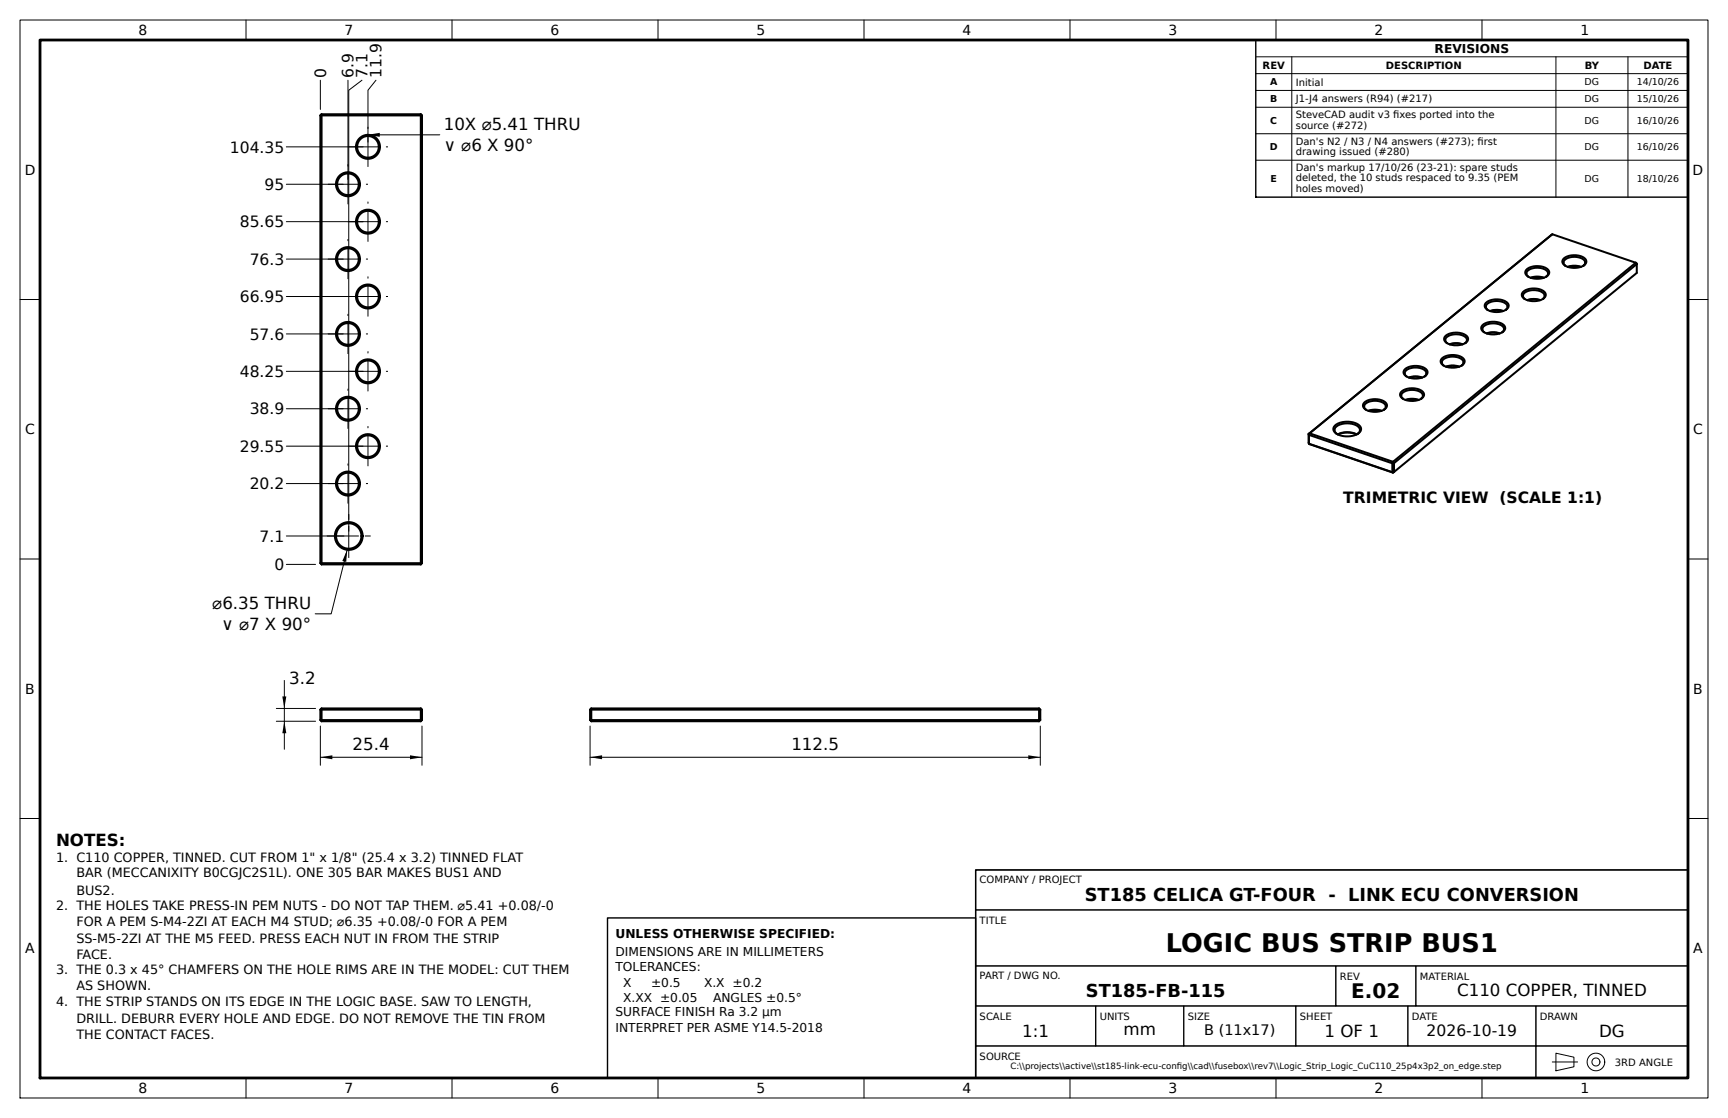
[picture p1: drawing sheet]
<svg xmlns="http://www.w3.org/2000/svg" width="432mm" height="279mm" viewBox="0 0 432 279" stroke-linecap="round" stroke-linejoin="round" font-family="sans-serif">
<defs><g id="words">
<text font-size="6.4" x="291.3" y="237.9">LOGIC BUS STRIP BUS1</text>
<text font-size="5" x="337.7" y="249.4">E.02</text>
<g font-size="4.4">
<text x="271.1" y="225.2">ST185 CELICA GT-FOUR - LINK ECU CONVERSION</text>
<text x="271.4" y="249.2">ST185-FB-115</text>
</g>
<g font-size="4.2">
<text x="110.9" y="32.6">10X ⌀5.41 THRU</text>
<text x="110.9" y="37.8">∨ ⌀6 X 90°</text>
<text x="53.1" y="152.3">⌀6.35 THRU</text>
<text x="55.4" y="157.5">∨ ⌀7 X 90°</text>
<text x="72.2" y="171">3.2</text>
<text x="88.1" y="187.4">25.4</text>
<text x="197.7" y="187.4">112.5</text>
<text x="14" y="211.5">NOTES:</text>
<text x="364.1" y="248.9">C110 COPPER, TINNED</text>
<text x="255.5" y="259.1">1:1</text>
<text x="280.7" y="258.8">mm</text>
<text x="331" y="259.1">1 OF 1</text>
<text x="399.6" y="259.1">DG</text>
</g>
<g font-size="3.9">
<text x="81.5" y="19.5" transform="rotate(-90 81.5 19.5)">0</text>
<text x="88.4" y="19.5" transform="rotate(-90 88.4 19.5)">6.9</text>
<text x="91.9" y="19.5" transform="rotate(-90 91.9 19.5)">7.1</text>
<text x="95.4" y="19.5" transform="rotate(-90 95.4 19.5)">11.9</text>
<text x="57.4" y="38.1">104.35</text>
<text x="66.1" y="47.5">95</text>
<text x="59.9" y="56.8">85.65</text>
<text x="62.4" y="66.2">76.3</text>
<text x="59.9" y="75.5">66.95</text>
<text x="62.4" y="84.9">57.6</text>
<text x="59.9" y="94.2">48.25</text>
<text x="62.4" y="103.6">38.9</text>
<text x="59.9" y="112.9">29.55</text>
<text x="62.4" y="122.3">20.2</text>
<text x="335.7" y="125.8">TRIMETRIC VIEW (SCALE 1:1)</text>
<text x="64.9" y="135.4">7.1</text>
<text x="68.6" y="142.5">0</text>
<text x="356.5" y="259">2026-10-19</text>
</g>
<text font-size="3.6" x="300.9" y="258.7">B (11x17)</text>
<g font-size="3.5">
<text x="34.6" y="8.8">8</text>
<text x="86.1" y="8.8">7</text>
<text x="137.6" y="8.8">6</text>
<text x="189.1" y="8.7">5</text>
<text x="240.5" y="8.8">4</text>
<text x="292" y="8.8">3</text>
<text x="343.5" y="8.8">2</text>
<text x="395" y="8.8">1</text>
<text x="6.2" y="43.7">D</text>
<text x="423" y="43.7">D</text>
<text x="6.3" y="108.5">C</text>
<text x="423.1" y="108.5">C</text>
<text x="6.3" y="173.4">B</text>
<text x="423.1" y="173.4">B</text>
<text x="6.3" y="238.2">A</text>
<text x="423.1" y="238.2">A</text>
<text x="34.6" y="273.2">8</text>
<text x="86.1" y="273.2">7</text>
<text x="137.6" y="273.2">6</text>
<text x="189.1" y="273.1">5</text>
<text x="240.5" y="273.2">4</text>
<text x="292" y="273.2">3</text>
<text x="343.5" y="273.2">2</text>
<text x="395" y="273.2">1</text>
</g>
<g font-size="3.2">
<text x="14" y="215.4">1. C110 COPPER, TINNED. CUT FROM 1&quot; x 1/8&quot; (25.4 x 3.2) TINNED FLAT</text>
<text x="19.1" y="219.3">BAR (MECCANIXITY B0CGJC2S1L). ONE 305 BAR MAKES BUS1 AND</text>
<text x="14" y="227.5">2. THE HOLES TAKE PRESS-IN PEM NUTS - DO NOT TAP THEM. ⌀5.41 +0.08/-0</text>
<text x="19.1" y="223.5">BUS2.</text>
<text x="19.1" y="231.4">FOR A PEM S-M4-2ZI AT EACH M4 STUD; ⌀6.35 +0.08/-0 FOR A PEM</text>
<text x="19.1" y="235.6">SS-M5-2ZI AT THE M5 FEED. PRESS EACH NUT IN FROM THE STRIP</text>
<text x="19.1" y="239.6">FACE.</text>
<text x="14" y="243.3">3. THE 0.3 x 45° CHAMFERS ON THE HOLE RIMS ARE IN THE MODEL: CUT THEM</text>
<text x="14" y="251.5">4. THE STRIP STANDS ON ITS EDGE IN THE LOGIC BASE. SAW TO LENGTH,</text>
<text x="19.1" y="247.3">AS SHOWN.</text>
<text x="19.1" y="255.7">DRILL. DEBURR EVERY HOLE AND EDGE. DO NOT REMOVE THE TIN FROM</text>
<text x="19.1" y="259.7">THE CONTACT FACES.</text>
</g>
<g font-size="3.1">
<text x="358.5" y="13.2">REVISIONS</text>
<text x="153.8" y="234.4">UNLESS OTHERWISE SPECIFIED:</text>
<text x="153.8" y="238.9">DIMENSIONS ARE IN MILLIMETERS</text>
<text x="153.8" y="242.7">TOLERANCES:</text>
<text x="155.7" y="246.6">X</text>
<text x="155.7" y="250.4">X.XX ±0.05</text>
<text x="162.7" y="246.6">±0.5</text>
<text x="175.9" y="246.6">X.X ±0.2</text>
<text x="178.2" y="250.4">ANGLES ±0.5°</text>
<text x="153.8" y="253.9">SURFACE FINISH Ra 3.2 µm</text>
<text x="153.8" y="258">INTERPRET PER ASME Y14.5-2018</text>
</g>
<g font-size="2.5">
<text x="315.5" y="17.2">REV</text>
<text x="346.3" y="17.2">DESCRIPTION</text>
<text x="396" y="17.2">BY</text>
<text x="410.7" y="17.2">DATE</text>
<text x="323.8" y="21.4">Initial</text>
<text x="323.8" y="25.4">J1-J4 answers (R94) (#217)</text>
<text x="323.8" y="29.5">SteveCAD audit v3 fxes ported into the</text>
<text x="348.1" y="29.5">i</text>
<text x="323.8" y="32.2">source (#272)</text>
<text x="323.8" y="36.2">Dan's N2 / N3 / N4 answers (#273); frst</text>
<text x="323.8" y="38.7">drawing issued (#280)</text>
<text x="369.2" y="36.2">i</text>
<text x="323.8" y="42.7">Dan's markup 17/10/26 (23-21): spare studs</text>
<text x="323.8" y="45.3">deleted, the 10 studs respaced to 9.35 (PEM</text>
<text x="323.8" y="48">holes moved)</text>
<text x="244.8" y="220.6">COMPANY / PROJECT</text>
<text x="244.8" y="230.9">TITLE</text>
<text x="244.8" y="244.8">PART / DWG NO.</text>
<text x="334.8" y="244.9">REV</text>
<text x="354.8" y="244.9">MATERIAL</text>
<text x="244.8" y="254.9">SCALE</text>
<text x="274.8" y="254.9">UNITS</text>
<text x="296.8" y="254.9">SIZE</text>
<text x="324.8" y="254.9">SHEET</text>
<text x="352.8" y="254.9">DATE</text>
<text x="384.8" y="254.9">DRAWN</text>
<text x="244.8" y="264.9">SOURCE</text>
<text x="403.5" y="266.3">3RD ANGLE</text>
</g>
<g font-size="2.4">
<text x="317.4" y="21.4">A</text>
<text x="396" y="21.4">DG</text>
<text x="409" y="21.3">14/10/26</text>
<text x="317.4" y="25.6">B</text>
<text x="396" y="25.6">DG</text>
<text x="409" y="25.5">15/10/26</text>
<text x="317.4" y="31">C</text>
<text x="396" y="31">DG</text>
<text x="409" y="30.9">16/10/26</text>
<text x="317.3" y="37.6">D</text>
<text x="396" y="37.6">DG</text>
<text x="409" y="37.5">16/10/26</text>
<text x="317.5" y="45.5">E</text>
<text x="396" y="45.5">DG</text>
<text x="409" y="45.4">18/10/26</text>
</g>
<g font-size="2.2">
<text x="252.5" y="267.2">C:\\projects\\active\\st185-link-ecu-confg\\cad\\fusebox\\rev7\\Logic_Strip_Logic_CuC110_25p4x3p2_on_edge.step</text>
<text x="294.1" y="267.2">i</text>
</g>
</g></defs>
<g fill="none" stroke="#000" stroke-width=".5">
<path d="M80.1 28.9v111.9M80.1 28.9h25.4M80.3 28.6v112.5M80.3 28.6l-.2 .3M80.3 28.6h24.8M105.1 28.6v112.5M105.1 28.6l.4 .3M105.5 28.9v111.9M387.9 58.5l-60.9 50M387.9 58.5l-60.7 49.8M387.9 58.5l20.9 7.2M371.3 75.7a4.3 4.3 0 0 1 5.6 .3 1.75 1.75 0 0 1-1.9 1.9l-1.3 .1a2.52 2.52 0 0 1-2.7-1.6z"/>
<path d="M371.8 77.5a1.11 1.11 0 0 1-.4-1.3 1.11 1.11 0 0 1 1.1-.7 3.4 3.4 0 0 1 4.1 .9l.1 .5-.5 .6M372.3 77.7a4.7 4.7 0 0 1 3.3 0M372.4 77.8a5.4 5.4 0 0 1 3.2 0M380.5 73a4.3 4.3 0 0 1 5.7 .3 1.75 1.75 0 0 1-1.9 1.9l-1.4 .1a2.52 2.52 0 0 1-2.6-1.6zM381 74.7a1.11 1.11 0 0 1-.3-1.2 1.11 1.11 0 0 1 1.1-.8 3.4 3.4 0 0 1 4.1 1v.4l-.4 .6M381.4 67.4a4.3 4.3 0 0 1 5.6 .3 1.75 1.75 0 0 1-1.9 1.9l-1.3 .1a2.52 2.52 0 0 1-2.7-1.6zM381.6 75a4.7 4.7 0 0 1 3.3 0M381.7 75a5.4 5.4 0 0 1 3.1 0M381.9 69.2a1.11 1.11 0 0 1-.4-1.3 1.11 1.11 0 0 1 1.1-.7 3.4 3.4 0 0 1 4.2 .9v.4l-.4 .7M382.5 69.4a4.7 4.7 0 0 1 3.3 0M382.6 69.4a5.4 5.4 0 0 1 3.1 0M390.7 64.7a4.3 4.3 0 0 1 5.6 .3 1.75 1.75 0 0 1-1.9 1.9h-1.3a2.52 2.52 0 0 1-2.7-1.6z"/>
<path d="M391.2 66.4a1.11 1.11 0 0 1-.4-1.2 1.11 1.11 0 0 1 1.1-.8 3.4 3.4 0 0 1 4.2 .9v.5l-.5 .6M391.8 66.7a4.7 4.7 0 0 1 3.3 0M391.8 66.7a5.4 5.4 0 0 1 3.2 0M408.8 65.7l.2 .3M408.8 65.7l-60.7 49.7M409 66l-60.7 49.7M409 66v2.2l-60.7 49.8M350.1 98a4.3 4.3 0 0 1 5.7 .2 1.75 1.75 0 0 1-2 1.9l-1.3 .1a2.52 2.52 0 0 1-2.7-1.6zM350.6 99.7a1.11 1.11 0 0 1-.4-1.3 1.11 1.11 0 0 1 1.2-.7 3.4 3.4 0 0 1 4.1 .9v.5l-.4 .6M351 92.4a4.3 4.3 0 0 1 5.6 .2 1.75 1.75 0 0 1-1.9 1.9l-1.3 .1a2.52 2.52 0 0 1-2.7-1.6zM351.2 99.9a4.7 4.7 0 0 1 3.3 0M351.3 100a5.4 5.4 0 0 1 3.1 0"/>
<path d="M351.5 94.1a1.11 1.11 0 0 1-.4-1.3 1.11 1.11 0 0 1 1.1-.7 3.4 3.4 0 0 1 4.2 .9v.5l-.5 .6M352.1 94.4a4.7 4.7 0 0 1 3.3 0M352.2 94.4a5.4 5.4 0 0 1 3.1 0M360.3 89.7a4.3 4.3 0 0 1 5.6 .2 1.75 1.75 0 0 1-1.9 1.9l-1.3 .1a2.52 2.52 0 0 1-2.7-1.6zM360.8 91.4a1.11 1.11 0 0 1-.4-1.3 1.11 1.11 0 0 1 1.1-.7 3.4 3.4 0 0 1 4.1 .9l.1 .5-.5 .6M361.1 84.1a4.3 4.3 0 0 1 5.7 .2 1.75 1.75 0 0 1-1.9 1.9l-1.4 .1a2.52 2.52 0 0 1-2.6-1.6zM361.3 91.6a4.7 4.7 0 0 1 3.3 0M361.4 91.7a5.4 5.4 0 0 1 3.2 0M361.6 85.8a1.11 1.11 0 0 1-.3-1.3 1.11 1.11 0 0 1 1.1-.7 3.4 3.4 0 0 1 4.1 .9v.5l-.4 .6M362.2 86a4.7 4.7 0 0 1 3.3 0M362.3 86.1a5.4 5.4 0 0 1 3.1 0M370.4 81.3a4.3 4.3 0 0 1 5.6 .3 1.75 1.75 0 0 1-1.9 1.9l-1.3 .1a2.52 2.52 0 0 1-2.7-1.6z"/>
<path d="M370.9 83.1a1.11 1.11 0 0 1-.4-1.3 1.11 1.11 0 0 1 1.1-.7 3.4 3.4 0 0 1 4.2 .9v.4l-.4 .7M371.5 83.3a4.7 4.7 0 0 1 3.3 0M371.6 83.3a5.4 5.4 0 0 1 3.1 0M327 108.5l.1 .2M327 108.5l.1 2.4M327.1 110.9l21 7.2M327.1 108.7l20.8 7.1M327.1 110.9l20.8 7.1M327.1 108.7v2.2M327.2 108.3l-.1 .4M327.2 108.3l-.2 .2M327.2 108.3l20.9 7.1"/>
<path d="M333.5 106.5a5.1 5.1 0 0 1 6.4 0 1.42 1.42 0 0 1-1.1 2.2 5.3 5.3 0 0 1-5.4-.8l-.2-.7zM339 108.6a5.2 5.2 0 0 0-4.7 0 5.9 5.9 0 0 1 4.7 0M339.3 108.4a1.18 1.18 0 0 0 .5-1.2 1.18 1.18 0 0 0-.9-.9 4.5 4.5 0 0 0-5.3 .7l-.1 .7 .6 .7M339.3 108.4h-.1M340.8 100.7a4.3 4.3 0 0 1 5.7 .2 1.75 1.75 0 0 1-1.9 1.9l-1.4 .1a2.52 2.52 0 0 1-2.6-1.6zM341.4 102.4a1.11 1.11 0 0 1-.4-1.3 1.11 1.11 0 0 1 1.1-.7 3.4 3.4 0 0 1 4.1 .9l.1 .5-.5 .6M341.9 102.7a4.7 4.7 0 0 1 3.3 0M342 102.7a5.4 5.4 0 0 1 3.1 0M347.9 118l.2 .1M347.9 115.8v2.2M348.1 115.4l.2 .3M348.1 115.4l-.2 .4"/>
<path d="M348.3 115.7l-.4 .1M348.3 118l-.2 .1M348.3 118h-.4M348.3 115.7v2.3M80.1 140.8h25.4M80.1 140.8l.2 .3M80.3 141.1h24.8M105.5 140.8l-.4 .3M80.1 177.3h25.4M80.1 179.9l.2 .4M80.1 179.9h25.4M80.1 177.3v2.6"/>
<path d="M80.3 177.1v3.2M80.3 177.1l-.2 .2M80.3 177.1h24.8M105.1 177.1l.4 .2M105.1 177.1v3.2M105.5 179.9l-.4 .4M105.5 177.3v2.6M147.5 177.3h112.5M147.5 179.9h112.5M147.5 179.9l.3 .4M147.5 177.3v2.6M147.8 177.1h111.8"/>
<path d="M147.8 177.1v3.2M147.8 177.1l-.3 .2M259.6 177.1v3.2M259.6 177.1l.4 .2M260 179.9l-.4 .4M260 177.3v2.6M80.3 180.3h24.8M147.8 180.3h111.8"/>
<circle cx="92" cy="36.7" r="2.7"/>
<circle cx="92" cy="36.7" r="3"/>
<circle cx="86.9" cy="46" r="3"/>
<circle cx="86.9" cy="46.1" r="2.71"/>
<circle cx="92" cy="55.4" r="2.7"/>
<circle cx="92" cy="55.4" r="3"/>
<circle cx="86.9" cy="64.7" r="3"/>
<circle cx="86.9" cy="64.8" r="2.71"/>
<circle cx="92" cy="74.1" r="2.7"/>
<circle cx="92" cy="74.1" r="3"/>
<circle cx="86.9" cy="83.4" r="3"/>
<circle cx="86.9" cy="83.5" r="2.71"/>
<circle cx="92" cy="92.8" r="2.7"/>
<circle cx="92" cy="92.8" r="3"/>
<circle cx="86.9" cy="102.2" r="2.71"/>
<circle cx="87" cy="102.1" r="3"/>
<circle cx="91.9" cy="111.5" r="2.71"/>
<circle cx="92" cy="111.5" r="3"/>
<circle cx="86.9" cy="120.9" r="2.71"/>
<circle cx="87" cy="120.8" r="3"/>
<circle cx="87.2" cy="134" r="3.2"/>
<circle cx="87.2" cy="134" r="3.5"/>
</g>
<g fill="none" stroke="#000" stroke-width=".25">
<path d="M5 5h421.8v269.4h-421.8zM61.5 5v5M112.9 5v5M164.4 5v5M215.9 5v5M267.4 5v5M313.8 14.2h108M313.8 18.4h108M318.9 5v5M322.8 14.2v35.1M370.3 5v5M388.8 14.2v35.1"/>
<path d="M406.8 14.2v35.1M71.5 36.7h19.2M80.1 20.1v7.3M87 20.1v24.7M90.5 20.1l-3.4 2.5v110.2M91.9 33.7h18M94 20.1l-2.1 2.5v12.9M313.8 22.6h108M313.8 26.8h108M313.8 33.4h108M71.5 55.4h19.2M71.5 46.1h14.2"/>
<path d="M313.8 40h108M5 74.8h5M71.5 74.1h19.2M71.5 64.8h14.2M421.8 74.8h5M71.5 92.8h19.2M71.5 83.5h14.2M71.5 111.5h19.2M71.5 102.1h14.2M5 139.7h5M71.5 133.9h14.5M71.5 120.8h14.2"/>
<path d="M86.8 137.4l-4 16h-4M421.8 139.7h5M71.5 141.1h7.3M69.1 177.1h9.7M71.1 170v17.3M69.1 180.3h9.7M80.1 181.5v9.7M80.1 189.3h25.4M105.5 181.5v9.7M147.5 189.3h112.5M147.5 181.5v9.7M260 181.5v9.7"/>
<path d="M5 204.5h5M243.8 217.4h178v10h-178zM421.8 204.5h5M243.8 227.4h178v14h-178zM243.8 241.4h90v10h-90zM243.8 251.4h30v10h-30zM273.8 251.4h22v10h-22zM295.8 251.4h28v10h-28zM323.8 251.4h28v10h-28zM333.8 241.4h20v10h-20zM351.8 251.4h32v10h-32zM353.8 241.4h68v10h-68z"/>
<path d="M383.8 251.4h38v10h-38zM61.5 269.4v5M112.9 269.4v5M164.4 269.4v5M215.9 269.4v5M243.8 261.4h140v8h-140zM267.4 269.4v5M318.9 269.4v5M370.3 269.4v5M383.8 261.4h38v8h-38zM388.8 263.2l4.5 1v2.4l-4.5 1z"/>
<circle cx="398.8" cy="265.4" r="2.2"/>
<circle cx="398.8" cy="265.4" r="1"/>
</g>
<g fill="none" stroke="#000" stroke-width=".25" stroke-dasharray="8 1.5 1.5 1.5" stroke-linecap="butt">
<path d="M86.9 36.7h10.1M81.9 46.1h10.1M86.9 55.4h10.1M87 51.1v-10.1M91.9 41.7v-10M81.9 64.8h10.1M86.9 74.1h10.1M87 69.8v-10.1M91.9 79.1v-10M91.9 60.4v-10M81.9 83.5h10.1M86.9 92.8h10.1"/>
<path d="M87 88.5v-10.1M91.9 97.8v-10M81.9 102.1h10.1M86.9 111.5h10.1M87 107.2v-10.1M91.9 116.5v-10M81.7 133.9h10.9M81.9 120.8h10.1M87 125.9v-10.1M87.1 139.4v-10.9M387.8 265.4h6.5"/>
</g>
<path d="M10 10h411.8v259.4h-411.8z" fill="none" stroke="#000" stroke-width=".7"/>
<path d="M313.8 10h108v39.3h-108zM243.8 217.4h178v52h-178zM151.8 229.4h92v40h-92z" fill="none" stroke="#000" stroke-width=".35"/>
<path d="M91.9 33.7l3-.5v1zM86.8 137.4l-.3 3-1-.2zM70.6 174.1h.9l-.4 3zM71.1 180.3l.4 3h-.9zM80.1 189.3l3-.6v1.1zM102.5 188.7l3 .6-3 .5zM147.5 189.3l3-.6v1.1zM256.9 188.7l3.1 .6-3.1 .5z" fill="#000"/>
<use href="#words"/>
</svg>
